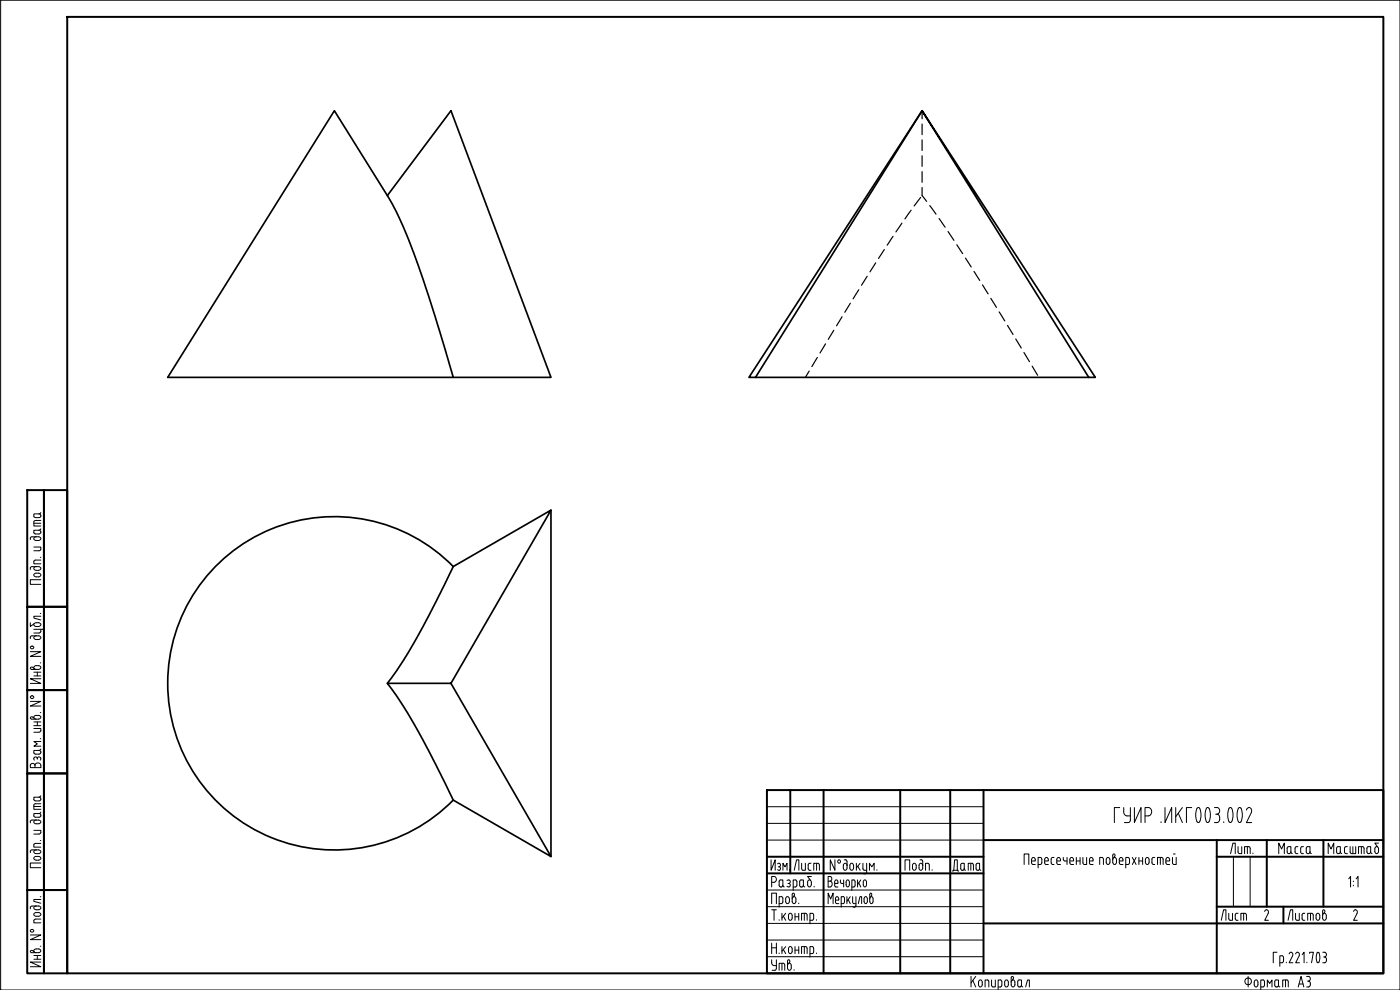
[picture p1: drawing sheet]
<svg xmlns="http://www.w3.org/2000/svg" width="420mm" height="297mm" viewBox="0 0 420 297" stroke-linecap="round" stroke-linejoin="round" font-family="sans-serif">
<defs><g id="words">
<text font-size="7.1" x="285" y="262.8">Дата</text>
<g font-size="6.6">
<text x="382.8" y="257.5">Масса</text>
<text x="397.6" y="257.5">Масштаб</text>
<text x="237.4" y="262.5">Лист</text>
<text x="365.5" y="277.3">Лист</text>
<text x="388.8" y="297.4">A3</text>
</g>
</g></defs>
<path d="M276.7 33.2l-50 80h-1.9zM276.7 33.2l52 80h-2zM116.2 58.7l-15.8-25.5-50.1 80h85.7l-5.5-18.5-5.2-15.6a112.3 112.3 0 0 0-9.1-20.4l19.1-25.5 30.1 80h-29.4M226.7 113.2h100M165.4 153.1v103.9M136 170l-7.4 14.8-5 9.2a97 97 0 0 1-7.4 11M136 170l29.4-16.9-30.1 51.9h-19.1a188.6 188.6 0 0 1 17.8 30.9l2 4.2 29.4 16.9-30.1-52M136 170a50 50 0 0 0-70.9-.5 50 50 0 0 0 0 71 50 50 0 0 0 70.9-.4" fill="none" stroke="#000" stroke-width=".51"/>
<g fill="none" stroke="#000" stroke-width=".36">
<path d="M276.7 33.2v2.4M276.7 37.2v3.2M276.3 59.3l-1.9 2.5M276.7 56.3v2.4l1.4 1.7M276.7 42v3.2M276.7 46.7v3.2M276.7 51.5v3.2M262.8 78.9l-1.7 2.7M265.4 74.9l-1.7 2.6M268 70.9l-1.7 2.7M270.7 67l-1.8 2.6M273.4 63.1l-1.8 2.6"/>
<path d="M279 61.7l1.9 2.5M281.8 65.6l1.8 2.6M284.5 69.5l1.8 2.6M287.2 73.4l1.7 2.7M289.8 77.4l1.7 2.7M250.2 99.1l-1.6 2.7M252.7 95l-1.6 2.8M255.2 91l-1.7 2.7M257.7 86.9l-1.7 2.7M260.2 82.9l-1.6 2.7M292.3 81.5l1.7 2.6M294.9 85.5l1.6 2.7"/>
<path d="M297.4 89.5l1.6 2.7M299.9 93.6l1.6 2.7M302.4 97.6l1.6 2.8M242.8 111.3l-1.1 1.9M245.3 107.3l-1.7 2.7M247.8 103.2l-1.7 2.7M304.8 101.7l1.7 2.7M307.3 105.8l1.6 2.7M309.8 109.9l1.6 2.7"/>
</g>
<g fill="none" stroke="#000" stroke-width=".59">
<path d="M20.2 5.1h395v286.9h-395zM8.2 147.1h5v35h-5zM13.2 147.1h7v35h-7zM8.2 182.1h5v25h-5zM13.2 182.1h7v25h-7zM8.2 207.1h5v25h-5zM13.2 207.1h7v25h-7zM8.2 232.1h5v34.9h-5zM13.2 232.1h7v34.9h-7zM230.2 237.1h185v54.9h-185zM237.2 237.1v25M247.2 237.1v54.9"/>
<path d="M270.2 237.1v54.9M285.2 237.1v54.9M295.2 237.1v54.9M230.2 257.1h65M295.2 252.1h120M365.2 252.1v39.9M365.2 257.1h50M380.2 252.1v19.9M397.2 252.1v19.9M8.2 267h5v25h-5zM13.2 267h7v25h-7zM230.2 262.1h65"/>
<path d="M295.2 277.1h120M365.2 272h50M385.2 272v5.1"/>
</g>
<g fill="none" stroke="#000" stroke-width=".3">
<path d="M.2 .1h420v296.9h-420zM10.2 154.9l.2 .4h1.3l.5-.4M10.2 159.1h1.5a.56 .56 0 0 1 .6 .6 .56 .56 0 0 1-.6 .5l-1.3-.1-.2-.3zM10.2 157h2.1M11.7 154.2a.55 .55 0 0 1 .6 .7M11.7 154.2h-1.5v.7M12.2 158.7l-.5 .4M12.2 153.8l-.5 .4M12.3 156.2h-1.6l-.5 .4v1.2h2.1M9.6 161l-.4 .2-.1 .7M9.6 161.1h2M10.2 164.1h2.1l-.1 .9-.5 .2"/>
<path d="M10.2 165.3h1.5M10.3 172.1l1.2-.1a.58 .58 0 0 1 .8 .5 .58 .58 0 0 1-.7 .6l-1.3-.2-.2-.4zM10.8 170a.58 .58 0 0 0-.7 .6 .58 .58 0 0 0 .7 .5h.8a.58 .58 0 0 0 .7-.5 .58 .58 0 0 0-.8-.6l-2.1 .1-.3 .8M10.8 161a.58 .58 0 0 0-.7 .6 .58 .58 0 0 0 .7 .6h.8a.58 .58 0 0 0 .7-.6 .58 .58 0 0 0-.8-.6M12.1 167.2h.2M12.3 173.9h-3.2v1.4h3.2M12.3 168h-1.6l-.5 .5v.7h2.1M9.1 195.5h3.2l-3.2 1.4h3.2M9.1 186.8v1.2l1.1-.9M10.2 188.8l2.8 .1 .3 .9M10.2 189.9h1.5M10.3 187l1.2-.2a.58 .58 0 0 1 .8 .6 .58 .58 0 0 1-.7 .6l-1.3-.2-.2-.4z"/>
<path d="M10.8 190.8a.58 .58 0 0 0-.7 .5 .58 .58 0 0 0 .7 .6h.8a.58 .58 0 0 0 .7-.6 .58 .58 0 0 0-.8-.5h-2.1l-.3 .8M12.1 198.9h.2M12.1 184.1h.2M12.3 188.8l-.1 .9-.5 .2M12.3 184.9h-2.1v.5l2.1 .6M9.1 210.4h3.2l-3.2 1.4h3.2M10.2 218.6h2.1v.7M10.2 217.7h2.1M10.2 216.6h2.1M10.2 202.8h2.1M10.2 201.7h2.1M10.3 215.5l-.5-.3a.39 .39 0 0 0-.6 0 .39 .39 0 0 0 .3 .6h2a.57 .57 0 0 0 .8-.6 .57 .57 0 0 0-.7-.5l-.8-.1a.58 .58 0 0 0-.7 .6 .58 .58 0 0 0 .7 .6"/>
<path d="M10.3 200.6l-.5-.4a.39 .39 0 0 0-.6 .1 .39 .39 0 0 0 .3 .6l2-.1a.57 .57 0 0 0 .8-.5 .57 .57 0 0 0-.7-.6h-.8a.58 .58 0 0 0-.7 .6 .58 .58 0 0 0 .7 .5M11.2 201.7v1.1M11.2 216.6v1.1M12.1 213.8h.2M12.2 219.3l-.5 .4h-1.5M12.3 203.7h-3.2l3.2 1.3h-3.2M9.3 229.2l.8-.1 .4 .5a.9 .9 0 0 1 .9-.7 .9 .9 0 0 1 .9 .7v.7h-3.2zM10.2 239.2h1.5a.56 .56 0 0 1 .6 .6 .56 .56 0 0 1-.6 .5l-1.3-.1-.2-.3zM10.3 228.1a.55 .55 0 0 1 .1-.9 .55 .55 0 0 1 .8 .3 .55 .55 0 0 1 .8-.3 .55 .55 0 0 1 .1 .9M10.5 229.6v.7M11.2 227.5v.3M11.7 225.2l.5 .4"/>
<path d="M11.7 225.2h-1.5v.9l1.5 .2 .5-.2 .1-.5M12.1 221.6h.2M12.2 224.7l-.5 .4M12.2 238.8l-.5 .4M12.3 222.5h-2.1l1 .7-1 .7h2.1M10.2 249.1h2.1l-.1 .9-.5 .2M10.2 244.1h1.5a.55 .55 0 0 1 .6 .6 .55 .55 0 0 1-.6 .5l-1.3-.1-.2-.3zM10.2 241.6v1.2h2.1M10.2 250.3h1.5M10.2 242h2.1M10.3 257.1l1.2-.2a.58 .58 0 0 1 .8 .6 .58 .58 0 0 1-.7 .6l-1.3-.2-.2-.4zM10.8 255a.58 .58 0 0 0-.7 .6 .58 .58 0 0 0 .7 .5h.8a.58 .58 0 0 0 .7-.5 .58 .58 0 0 0-.8-.6l-2.1 .1-.3 .7"/>
<path d="M10.8 246a.58 .58 0 0 0-.7 .6 .58 .58 0 0 0 .7 .6h.8a.58 .58 0 0 0 .7-.6 .58 .58 0 0 0-.8-.6l-2.1 .1-.3 .8M12.1 252.2h.2M12.2 243.7l-.5 .4M12.3 258.9h-3.2v1.4h3.2M12.3 253.1h-1.6l-.5 .4v.7h2.1M12.3 241.2l-1.6-.1-.5 .5M230.2 252.1h65M230.2 247h65M230.2 242h65M231.4 258v3.1l1.2-3.1v3.1M233.4 259.2a.53 .53 0 0 1 .8 .1 .53 .53 0 0 1-.3 .8M250.6 258v3.1l-1.4-3.1v3.1"/>
<path d="M253.4 258h.4M253.8 258l.4 .5v1.9a.58 .58 0 0 1-.5 .7 .58 .58 0 0 1-.6-.7v-.7a.58 .58 0 0 1 .6-.7 .58 .58 0 0 1 .5 .7M255.2 259.2l.4-.2a1.22 1.22 0 0 1 0 2.1l-.5-.4zM257 259v2.1M257.4 259.9l.7 1.2M258.1 259l-1.1 1.4M259 259v1.6M260.1 259v2.6M274 259.2l.4-.2a1.22 1.22 0 0 1 0 2.1l-.5-.4zM276.1 258h.4M276.5 258l.4 .5v1.9a.57 .57 0 0 1-.5 .7 .57 .57 0 0 1-.6-.7v-.7a.58 .58 0 0 1 .6-.7 .58 .58 0 0 1 .5 .7M278.5 259l.4 .5v1.6"/>
<path d="M278.5 259h-.7v2.1M307.4 259.4v-3.2h1.4v3.2M309.6 258l.2 1.3 .9 .1M309.6 258a.58 .58 0 0 1 .5-.7 .58 .58 0 0 1 .6 .7M310.7 258v.3h-1.1M311.6 259.4h.6l.4-.3 .1-1.3-.3-.5h-.8v3.1M313.5 258.8l.2 .5 .9 .1M313.5 258a.58 .58 0 0 1 .6-.7 .58 .58 0 0 1 .5 .7M313.5 258v.9M314.6 258v.3h-1.1M316.3 257.3h-.6l-.2 .5v1.3l.8 .3M317.1 258a.58 .58 0 0 1 .6-.7 .58 .58 0 0 1 .6 .7"/>
<path d="M317.2 258v1.1l.4 .3M317.6 259.4h.7M318.3 258v.3h-1.1M319.1 257.3l.2 .9 .9 .1M320.2 257.3v2.1M321.1 258a.58 .58 0 0 1 .5-.7 .58 .58 0 0 1 .6 .7M321.1 258l.2 1.3 .9 .1M322.2 258v.3h-1.1M323 258.3h1.1M323 257.3v2.1M324.1 257.3v2.1M325 257.3v1.8l.4 .3h.7v-2.1"/>
<path d="M326.9 258a.58 .58 0 0 1 .6-.7 .58 .58 0 0 1 .6 .7M327 258v1.1l.4 .3h.7M328.1 258v.3h-1.1M331.1 257.8l-.2-.5h-.9v2.1M331.2 257.8v1.6M332 258a.58 .58 0 0 1 .5-.7 .58 .58 0 0 1 .6 .7M332 258v.7a.58 .58 0 0 0 .5 .7 .58 .58 0 0 0 .6-.7v-.7M333.9 258a.58 .58 0 0 1 .6-.7 .58 .58 0 0 1 .6 .7M334.2 257.4l.3-.5a.38 .38 0 0 0 0-.6 .38 .38 0 0 0-.6 .4v2a.58 .58 0 0 0 .6 .7 .58 .58 0 0 0 .6-.7v-.7M335.9 258a.58 .58 0 0 1 .6-.7 .58 .58 0 0 1 .5 .7M335.9 258l.2 1.3 .9 .1M336 242.3h-1.6v4.5"/>
<path d="M337 258v.3h-1.1M337.2 242.3a2.35 2.35 0 0 0 .4 2.3l.6 .2h1M337.4 246.8h1.2M337.9 259.4h.7l.3-.3 .1-1.3-.2-.5h-.9v3.1M339.2 242.3v3.7l-.1 .6-.5 .2M339.8 257.3l1.2 2.1M340.4 242.3v4.5l2-4.5v4.5M341 257.3l-1.2 2.1M341.8 258.3h1.1M341.8 257.3v2.1M342.9 257.3v2.1M343.6 244.8h1a1.28 1.28 0 0 0 1-1.2 1.28 1.28 0 0 0-1-1.3h-1v4.5"/>
<path d="M343.7 258a.58 .58 0 0 1 .6-.7 .58 .58 0 0 1 .6 .7M343.7 258v.7a.58 .58 0 0 0 .6 .7 .58 .58 0 0 0 .6-.7v-.7M346.5 257.3h-.6l-.2 .5 .1 1.3 .7 .3M348.2 257.3v2.1M348.4 246.6v.2M349.1 257.8l-.4-.5h-1.3v2.1M349.1 257.8v1.6M349.6 242.3v4.5l2-4.5v4.5M349.9 258l.2 1.3 .9 .1M349.9 258a.58 .58 0 0 1 .6-.7 .58 .58 0 0 1 .5 .7M351 258v.3h-1.1M351.9 257.3v1.5l.4 .6"/>
<path d="M352.1 256.2h.6M352.8 242.3v4.5M353 257.3v2.1h-.7M353.6 244l1.3 2.8M354.8 242.3l-2 2.8M357.7 242.3h-1.6v4.5M359.4 242.4l.3-.1a3.2 3.2 0 0 1 .5 3.7l-.1 .5-.4 .3a3.1 3.1 0 0 1-.7-3.7zM362 242.5l.4-.2a3.1 3.1 0 0 1 .7 3.7l-.5 .8-.6-.3M362.1 242.5l-.4 1.7 .4 2.3M364.5 242.3h.7a1.03 1.03 0 0 1 .8 1 1.03 1.03 0 0 1-.8 1M364.5 246.8h.8M364.8 244.3h.5"/>
<path d="M365.2 244.3a.92 .92 0 0 1 .8 1M366.1 245.3l-.1 .5a.92 .92 0 0 1-.8 1M367.3 246.6v.2M369 242.4l.2-.1a3.1 3.1 0 0 1 .7 3.7l-.3 .5-.4 .3a3.2 3.2 0 0 1-.5-3.7zM369.3 256.1l.7-3.1h.7v3.1M370.2 257.1v14.9M371.6 254l-.1 1.6 .5 .5M371.6 242.5l-.3 1.7 .3 2.3M371.7 242.5l.4-.2a3.2 3.2 0 0 1 .5 3.7l-.4 .8-.5-.3M372.7 254v2.1h-.7M373.5 256.1v-2.1l1.5 .1 .2 .4v1.6M374.1 243.1a.83 .83 0 0 1 1.1-.7 .83 .83 0 0 1 .4 1.2l-1.5 3.2h1.6"/>
<path d="M374.4 254v2.1M375.2 257.1v14.9M376 256v.1M10.8 273.8a.58 .58 0 0 0-.7 .6 .58 .58 0 0 0 .7 .5h.8a.58 .58 0 0 0 .7-.5 .58 .58 0 0 0-.8-.6M10.8 271.8a.58 .58 0 0 0-.7 .6 .58 .58 0 0 0 .7 .6h.8a.58 .58 0 0 0 .7-.6 .58 .58 0 0 0-.8-.6l-2.1 .1-.3 .8M10.9 273.8h.7M12.1 269.1h.2M12.3 275.8h-1.6l-.5 .4v.7h2.1M12.3 269.9h-2.1v.6l2.1 .5M230.2 277.1h65M230.2 272h65M230.2 267h65"/>
<path d="M231.6 264.7h.7a.89 .89 0 0 0 .7-.8 .89 .89 0 0 0-.7-.9h-.7v3.1M231.6 271.1v-3.1h1.4v3.1M231.6 273h1.4M232.3 273v3.1M233.6 260.1h.3M233.8 276v.1M233.8 271.1h.7M233.9 260.1a.52 .52 0 0 1 .3 .7 .52 .52 0 0 1-.8 .1M234 264.1l1-.1v1.6l-.5 .5a.54 .54 0 0 1-.7-.5zM234.7 274v2.1M234.9 269.5l-.2-.4-.9-.1v3.2M235 265.6l.4 .5"/>
<path d="M235 269.5l-.1 1.4-.4 .2M235 261.1v-2.1l.6 1.1 .6-1.1v2.1M235.1 274.9l.7 1.2M235.8 269.7a.58 .58 0 0 1 .5-.7 .58 .58 0 0 1 .6 .7M235.8 270.4a.58 .58 0 0 0 .5 .7 .58 .58 0 0 0 .6-.7M235.8 269.7v.7M235.8 274l-1.1 1.4M236.5 265.1h.3M236.8 265.1a.55 .55 0 0 1 .3 .8 .55 .55 0 0 1-.9 0M236.8 264l.4 .5-.4 .6M236.8 274.2l.4-.2a1.22 1.22 0 0 1 0 2.1l-.5-.4zM236.9 269.7v.7"/>
<path d="M237.7 268.4v2a.58 .58 0 0 0 .6 .7 .58 .58 0 0 0 .6-.7v-.7a.58 .58 0 0 0-.6-.7 .58 .58 0 0 0-.6 .7M237.7 268.4a.37 .37 0 0 1 .5-.4 .37 .37 0 0 1 .2 .6l-.4 .6M238.6 274v2.1M238.6 275.1h1.1M238.7 264h-.7v3.2M239.1 265.6l-.2 .4-.9 .1M239.2 264.5v1.1M239.7 270.9v.2M239.7 274v2.1M240 264.5v1.1a.55 .55 0 0 0 .5 .5 .55 .55 0 0 0 .6-.5M240.4 264h.7v1.6l.4 .5M241.4 274v2.1"/>
<path d="M242.2 274.5l-.4-.5h-1.2v2.1M242.2 274.6v1.5M242.4 265.4a.58 .58 0 0 0 .5 .7 .58 .58 0 0 0 .6-.7M242.4 264.7v.7M243.5 264.7v.7M244.2 274.5l-.2-.4-.9-.1v3.2M244.2 275.6l-.2 .4-.9 .1M244.2 274.6v1M244.3 265.9v.2M245 276v.1M248.5 271.1v-3.1l.8 1.7 .7-1.7v3.1M249.1 264.4a.96 .96 0 0 1 .6 .8 .96 .96 0 0 1-.5 .9h-.7v-3.1h.7a.74 .74 0 0 1 .4 .7 .74 .74 0 0 1-.5 .7"/>
<path d="M250.5 265.1h1v-.4a.52 .52 0 0 0-.5-.7 .52 .52 0 0 0-.5 .7v1.2l.4 .2M250.7 270.1h1v-.4a.52 .52 0 0 0-.5-.7 .52 .52 0 0 0-.5 .7l.1 1.2 .3 .2M250.9 266.1h.6M251.1 271.1h.6M252.2 264.5l.2 .5 .8 .1M252.2 264v.5M252.5 271.1h.6M253.2 264v2.1M253.4 269.5l-.2-.4-.7-.1v3.2M253.4 269.5v1.4l-.3 .2M253.9 264.7a.53 .53 0 0 1 .5-.7 .53 .53 0 0 1 .5 .7v.7M253.9 265.4a.53 .53 0 0 0 .5 .7 .53 .53 0 0 0 .5-.7"/>
<path d="M253.9 264.7v.7M254.2 269v2.1M254.6 269.9l.6 1.2M255.2 269l-1 1.4M255.7 266.1h.6M255.9 269v1.6l.4 .5M256.3 264l.3 .5v1.4l-.3 .2M256.3 264h-.6v3.2M256.3 271.1h.6M256.9 271.6l-.2 .5-.7 .1M256.9 269v2.7M257.4 264v2.1"/>
<path d="M257.6 271.1l.5-2.1h.5v2.1M257.7 264.9l.6 1.2M258.3 264l-.9 1.4M259 260.6l.2 .4 .9 .1M259.1 265.4a.53 .53 0 0 0 .5 .7 .53 .53 0 0 0 .5-.7M259.1 265.4v-.7a.53 .53 0 0 1 .5-.7 .53 .53 0 0 1 .5 .7v.7M259.5 269.2l.3-.2a1.4 1.4 0 0 1 .2 2.1h-.4l-.2-.4zM260.1 261.6l-.2 .5-.8 .1M260.9 261.1v-2.1l.7 1.1 .7-1.1v2.1M261 268.4v2a.53 .53 0 0 0 .5 .7 .53 .53 0 0 0 .5-.7v-.7a.53 .53 0 0 0-.5-.7 .53 .53 0 0 0-.5 .7M261 268.4l.3-.4 .3 .2-.3 1M263.2 260.9v.2"/>
<path d="M271.6 261.1v-3.1h1.4v3.1M279.7 260.9v.2M379.5 273.5a.62 .62 0 0 1 .9-.4 .62 .62 0 0 1 .2 .9M380.6 274.1l-1 2h1.1M386.6 276.1l.7-3.1h.7v3.1M388.8 274l.1 1.8 .3 .3h.7v-2.1M391.6 274l-.6 .1-.2 .4v1.3l.8 .3M392.5 276.1v-2.1l1.4 .1 .2 .4v1.6M393.3 274v2.1M395.1 274.2l.4-.2a1.22 1.22 0 0 1 0 2.1l-.5-.4zM396.9 274.7a.58 .58 0 0 1 .6-.7 .58 .58 0 0 1 .5 .7v.7a.58 .58 0 0 1-.5 .7 .58 .58 0 0 1-.6-.7M396.9 273.4a.37 .37 0 0 1 .5-.4 .37 .37 0 0 1 .2 .6l-.4 .6"/>
<path d="M396.9 273.4v2M404.8 263.7l.5-.7v3.1M406.2 264.4v.1M406.2 265.6v.2M406.2 273.5a.61 .61 0 0 1 .9-.4 .61 .61 0 0 1 .2 .9M407 263.7l.6-.7v3.1M407.3 274.1l-1.1 2h1.2M9.1 280.5h3.2l-3.2 1.4h3.2M10.2 287.8h2.1M10.2 286.7h2.1M10.3 285.6l-.5-.4a.38 .38 0 0 0-.6 .1 .38 .38 0 0 0 .3 .5h2a.58 .58 0 0 0 .8-.5 .58 .58 0 0 0-.7-.6h-.8a.58 .58 0 0 0-.7 .6 .58 .58 0 0 0 .7 .5M11.2 286.7v1.1"/>
<path d="M12.1 283.9h.2M12.3 288.7h-3.2l3.2 1.4h-3.2M230.2 287h65M230.2 282.1h65M231.6 288v.8a.81 .81 0 0 0 .7 .9h.7M231.6 283v3.1M231.6 284.4h1.4M233 290.6l-.2 .4-1.1 .1M233 283v3.1M233 288v2.6M233.8 291.1v-2.1l1.5 .1 .2 .4v1.6M233.8 285.9v.2"/>
<path d="M234.7 284v2.1M234.7 289v2.1M235.1 284.9l.7 1.2M235.8 284l-1.1 1.4M236.6 289.2l.3-.5a.38 .38 0 0 0 0-.7 .38 .38 0 0 0-.6 .4v2a.58 .58 0 0 0 .6 .7 .58 .58 0 0 0 .6-.7v-.7a.58 .58 0 0 0-.6-.7 .58 .58 0 0 0-.6 .7M236.8 284.2l.4-.2a1.22 1.22 0 0 1 0 2.1l-.5-.4zM238.3 290.9v.2M238.6 284v2.1M238.6 285.1h1.1M239.7 284v2.1M241.4 284v2.1M242.2 284.5l-.4-.5h-1.2v2.1"/>
<path d="M242.2 284.6v1.5M244.2 284.5l-.2-.4-.9-.1v3.2M244.2 285.6l-.2 .4-.9 .1M244.2 284.6v1M245 285.9v.2M291.4 293v3.1M292 294.2l.8 1.9M292.8 293l-1.4 1.9M293.7 295.4v-.7a.58 .58 0 0 1 .5-.7 .58 .58 0 0 1 .6 .7v.7M293.7 295.4a.58 .58 0 0 0 .5 .7 .58 .58 0 0 0 .6-.7M296.3 294l.4 .5 .1 1.6M296.3 294h-.7v2.1"/>
<path d="M297.6 294v1.9l.4 .2h.7v-2.1M299.6 296.1h.6l.4-.2 .1-1.4-.3-.4-.8-.1v3M301.5 294.7a.58 .58 0 0 1 .6-.7 .58 .58 0 0 1 .5 .7v.7M301.5 295.4a.58 .58 0 0 0 .6 .7 .58 .58 0 0 0 .5-.7M301.5 294.7v.7M303.5 294.7a.58 .58 0 0 1 .5-.7 .58 .58 0 0 1 .6 .7v.7M303.5 295.4a.58 .58 0 0 0 .5 .7 .58 .58 0 0 0 .6-.7M303.7 294.2l.4-.5a.38 .38 0 0 0-.1-.6 .38 .38 0 0 0-.5 .3v2M305.8 294l-.4 .5 .1 1.4 .3 .2M305.9 294h.7v1.6M306.5 295.6l.4 .5M306.5 295.6l-.2 .4-.4 .1"/>
<path d="M307.8 296.1l.6-2.1h.5v2.1M374.4 295.4a.98 .98 0 0 1-.6-1.5 .98 .98 0 0 1 1.6 0 .98 .98 0 0 1-.6 1.5M374.4 295.4h.4M374.6 293v3.1M376.4 295.4v-.7a.58 .58 0 0 1 .6-.7 .58 .58 0 0 1 .5 .7v.7M376.4 295.4a.58 .58 0 0 0 .6 .7 .58 .58 0 0 0 .5-.7M378.4 296.1h.7l.3-.2 .1-1.4-.2-.4-.9-.1v3M380.3 296.1v-2.1l.7 1.1 .7-1.1v2.1M383 294l-.4 .5v1.4l.4 .2M383 294h.7v1.6M383 296.1h.3M383.2 285.7h-1.1v3.2"/>
<path d="M383.7 295.6l.4 .5M383.7 295.6l-.4 .5M384.1 288.9h.7M384.8 286.8l.3 .2 .1 1.3-.4 .5M384.8 286.8h-.7v3.1M385.8 294v2.1M386.1 288.7v.2M386.6 294.5l-.2-.4-1.4-.1v2.1M386.9 286.2a.61 .61 0 0 1 .9-.4 .61 .61 0 0 1 .1 1l-1 2.1h1.1M388.8 286.2a.62 .62 0 0 1 .9-.4 .62 .62 0 0 1 .2 1l-1 2.1h1.1M390.8 286.4l.6-.7v3.2M392.2 288.7v.2"/>
<path d="M393 286.1v-.4h1.2l-.6 3.2M395.3 285.9l.3-.2a2.5 2.5 0 0 1 0 3.2l-.3-.2M395.3 285.9l-.3 1.4 .3 1.4M397 285.7h.5a.73 .73 0 0 1 .6 .7 .73 .73 0 0 1-.6 .7M397.3 287.1h.2M397.5 287.1a.92 .92 0 0 1 .6 1.1 .92 .92 0 0 1-1.1 .7"/>
<circle cx="9.6" cy="194.3" r=".47"/>
<circle cx="9.6" cy="209.2" r=".47"/>
<circle cx="251.8" cy="258.5" r=".47"/>
<circle cx="9.6" cy="279.3" r=".47"/>
</g>
<use href="#words"/>
</svg>
